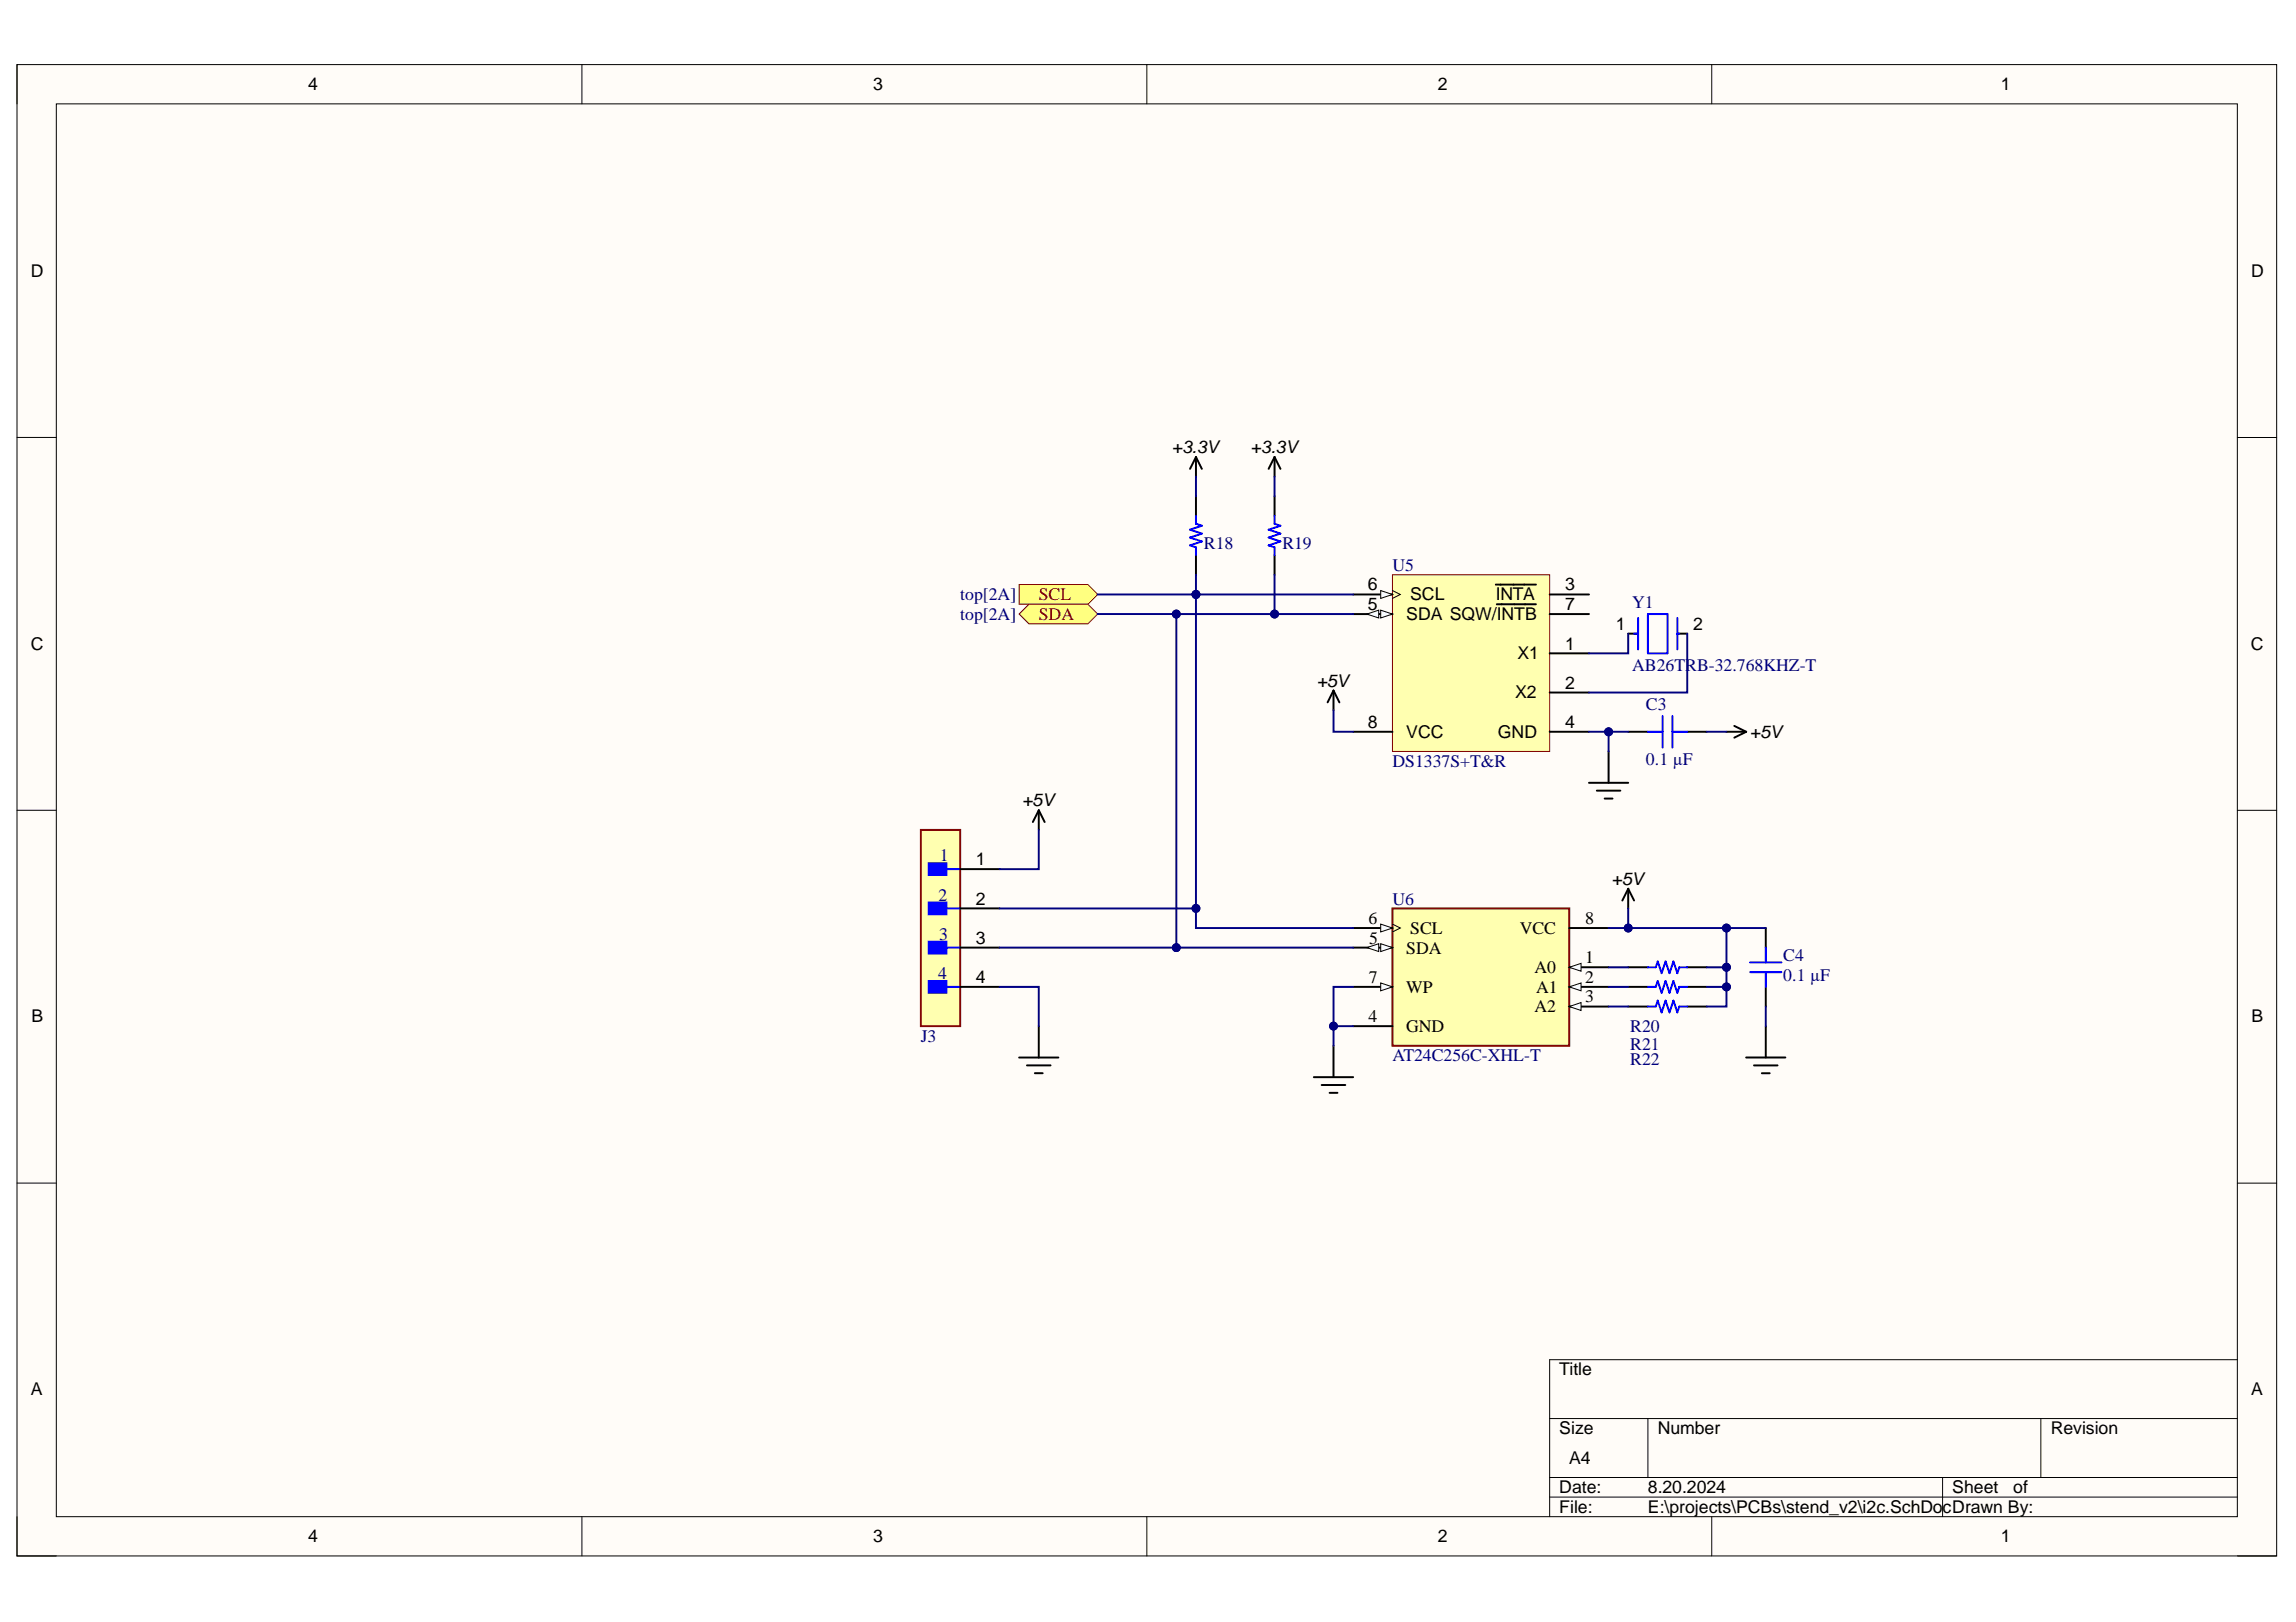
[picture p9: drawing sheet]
<svg xmlns="http://www.w3.org/2000/svg" width="297mm" height="210mm" viewBox="0 0 297 210" stroke-linecap="round" stroke-linejoin="round" font-family="sans-serif">
<defs><g id="words">
<g font-size="2.3">
<text x="39.9" y="11.7">4</text>
<text x="113" y="11.7">3</text>
<text x="186" y="11.7">2</text>
<text x="258.8" y="11.7">1</text>
<text x="4" y="35.8">D</text>
<text x="291.2" y="35.8">D</text>
<text x="151.6" y="58.7">+3.3V</text>
<text x="161.8" y="58.7">+3.3V</text>
<text x="176.9" y="76.4">6</text>
<text x="182.4" y="77.7">SCL</text>
<text x="193.5" y="77.7">INTA</text>
<text x="202.5" y="76.4">3</text>
<text x="176.9" y="79">5</text>
<text x="181.9" y="80.2">SDA SQW/INTB</text>
<text x="202.5" y="79">7</text>
<text x="209" y="81.5">1</text>
<text x="219" y="81.5">2</text>
<text x="4" y="84.1">C</text>
<text x="170.3" y="88.9">+5V</text>
<text x="196.3" y="85.3">X1</text>
<text x="202.5" y="84.1">1</text>
<text x="202.5" y="89.1">2</text>
<text x="291.2" y="84.1">C</text>
<text x="176.9" y="94.2">8</text>
<text x="181.9" y="95.5">VCC</text>
<text x="193.8" y="95.5">GND</text>
<text x="196" y="90.4">X2</text>
<text x="202.5" y="94.2">4</text>
<text x="226.4" y="95.5">+5V</text>
<text x="132.2" y="104.3">+5V</text>
<text x="126.3" y="112">1</text>
<text x="126.3" y="117.1">2</text>
<text x="177" y="119.6">6</text>
<text x="205.1" y="119.6">8</text>
<text x="208.5" y="114.5">+5V</text>
<text x="126.3" y="122.1">3</text>
<text x="177.1" y="122.1">5</text>
<text x="181.9" y="123.4">SDA</text>
<text x="182.4" y="120.9">SCL</text>
<text x="196.6" y="120.9">VCC</text>
<text x="198.5" y="125.9">A0</text>
<text x="205.1" y="124.7">1</text>
<text x="126.3" y="127.2">4</text>
<text x="177.1" y="127.2">7</text>
<text x="181.9" y="128.5">WP</text>
<text x="198.5" y="131">A2</text>
<text x="198.7" y="128.5">A1</text>
<text x="205.1" y="127.2">2</text>
<text x="205.1" y="129.7">3</text>
<text x="4.1" y="132.3">B</text>
<text x="177" y="132.3">4</text>
<text x="181.9" y="133.5">GND</text>
<text x="291.3" y="132.3">B</text>
<text x="201.7" y="178">Title</text>
<text x="4" y="180.5">A</text>
<text x="201.7" y="185.6">Size</text>
<text x="214.5" y="185.6">Number</text>
<text x="265.3" y="185.6">Revision</text>
<text x="291.2" y="180.5">A</text>
<text x="203" y="189.4">A4</text>
<text x="201.7" y="193.2">Date:</text>
<text x="201.7" y="195.8">File:</text>
<text x="213.2" y="193.2">8.20.2024</text>
<text x="213.2" y="195.8">E:\projects\PCBs\stend_v2\i2c.SchDocDrawn By:</text>
<text x="252.6" y="193.2">Sheet</text>
<text x="260.5" y="193.2">of</text>
<text x="39.9" y="199.6">4</text>
<text x="113" y="199.6">3</text>
<text x="186" y="199.6">2</text>
<text x="258.8" y="199.6">1</text>
</g>
<g font-size="2.3" fill="#000080">
<text x="155.8" y="71.1">R18</text>
<text x="165.9" y="71.1">R19</text>
<text x="124.2" y="77.7">top[2A]</text>
<text x="180.2" y="73.9">U5</text>
<text x="124.2" y="80.2">top[2A]</text>
<text x="211.2" y="78.7">Y1</text>
<text x="211.2" y="86.8">AB26TRB-32.768KHZ-T</text>
<text x="212.9" y="91.9">C3</text>
<text x="180.2" y="99.3">DS1337S+T&amp;R</text>
<text x="212.9" y="99">0.1 µF</text>
<text x="121.6" y="111.4">1</text>
<text x="121.4" y="116.5">2</text>
<text x="180.2" y="117.1">U6</text>
<text x="121.5" y="121.6">3</text>
<text x="230.7" y="124.4">C4</text>
<text x="121.4" y="126.7">4</text>
<text x="230.7" y="126.9">0.1 µF</text>
<text x="119.1" y="134.8">J3</text>
<text x="180.2" y="137.3">AT24C256C-XHL-T</text>
<text x="210.9" y="133.5">R20</text>
<text x="210.9" y="137.8">R22</text>
<text x="210.9" y="135.8">R21</text>
</g>
<g font-size="2.3" fill="#800000">
<text x="134.4" y="77.7">SCL</text>
<text x="134.4" y="80.2">SDA</text>
</g>
</g></defs>
<path d="M2.2 8.4h292.3v193h-292.3z" fill-rule="evenodd" fill="#fffcf8"/>
<path d="M2.2 8.4h292.3v193h-292.3z" fill="none" stroke="#000" stroke-width=".13"/>
<path d="M7.3 13.4h282.2v182.9h-282.2z" fill-rule="evenodd" fill="#fffcf8"/>
<g fill="none" stroke="#000" stroke-width=".13">
<path d="M2.2 8.4v5M7.3 13.4h282.2v182.9h-282.2zM75.3 8.4v5M148.4 8.4v5M221.5 8.4v5M2.2 56.6h5.1M289.5 56.6h5M2.2 104.9h5.1M289.5 104.9h5M2.2 153.1h5.1M289.5 153.1h5M289.5 176h-89v20.3"/>
<path d="M2.2 196.3v5.1h5.1M75.3 196.3v5.1M148.4 196.3v5.1M200.5 183.6h89M200.5 191.2h89M200.5 193.7h89M213.2 183.6v7.6M221.5 196.3v5.1M251.3 191.2v5.1M264 183.6v7.6M289.5 201.4h5"/>
</g>
<path d="M119.1 107.4h5.1v25.4h-5.1z" fill-rule="evenodd" fill="#ffffb0"/>
<path d="M119.1 107.4h5.1v25.4h-5.1z" fill="none" stroke="#800000" stroke-width=".25"/>
<path d="M120.1 111.7h2.3v1.5h-2.3z" fill-rule="evenodd" fill="#00f"/>
<path d="M120.1 111.7h2.3v1.5h-2.3zM122.4 112.5h1.8" fill="none" stroke="#00f" stroke-width=".25"/>
<path d="M120.1 116.8h2.3v1.5h-2.3z" fill-rule="evenodd" fill="#00f"/>
<path d="M120.1 116.8h2.3v1.5h-2.3zM122.4 117.6h1.8" fill="none" stroke="#00f" stroke-width=".25"/>
<path d="M120.1 121.9h2.3v1.5h-2.3z" fill-rule="evenodd" fill="#00f"/>
<path d="M120.1 121.9h2.3v1.5h-2.3zM122.4 122.6h1.8" fill="none" stroke="#00f" stroke-width=".25"/>
<path d="M120.1 127h2.3v1.5h-2.3z" fill-rule="evenodd" fill="#00f"/>
<path d="M120.1 127h2.3v1.5h-2.3zM122.4 127.7h1.8" fill="none" stroke="#00f" stroke-width=".25"/>
<path d="M124.2 112.5h5.1M124.2 117.6h5.1M124.2 122.6h5.1M124.2 127.7h5.1" fill="none" stroke="#000" stroke-width=".25"/>
<path d="M180.1 74.4h20.4v22.8h-20.4z" fill-rule="evenodd" fill="#ffffb0"/>
<path d="M180.1 74.4h20.4v22.8h-20.4z" fill="none" stroke="#800000" stroke-width=".13"/>
<path d="M175.1 79.5h5M193.5 75.7h5.2M200.5 76.9h5.1M200.5 84.5h5.1M200.5 89.6h5.1M200.5 94.7h5.1" fill="none" stroke="#000" stroke-width=".25"/>
<path d="M178.6 79l1.5 .5-1.5 .5z" fill="#f8fcff"/>
<path d="M178.6 79l1.5 .5-1.5 .5z" fill="none" stroke="#000" stroke-width=".13"/>
<path d="M176.8 79.5l1.6-.5v1z" fill="#f8fcff"/>
<path d="M176.8 79.5l1.6-.5v1z" fill="none" stroke="#000" stroke-width=".13"/>
<path d="M175.1 76.9h5" fill="none" stroke="#000" stroke-width=".25"/>
<path d="M178.6 76.4l1.5 .5-1.5 .5z" fill="#f8fcff"/>
<path d="M178.6 76.4l1.5 .5-1.5 .5zM180.1 76.4l1.1 .5-1.1 .5" fill="none" stroke="#000" stroke-width=".13"/>
<path d="M193.6 78.2h5.1M200.5 79.5h5.1M175.1 94.7h5" fill="none" stroke="#000" stroke-width=".25"/>
<path d="M180.1 117.6h22.9v17.7h-22.9z" fill-rule="evenodd" fill="#ffffb0"/>
<path d="M180.1 117.6h22.9v17.7h-22.9z" fill="none" stroke="#800000" stroke-width=".25"/>
<path d="M203 120.1h5.1M203 125.2h5.1" fill="none" stroke="#000" stroke-width=".25"/>
<path d="M203 125.2l1.5-.5v1z" fill="#f8fcff"/>
<path d="M203 125.2l1.5-.5v1z" fill="none" stroke="#000" stroke-width=".13"/>
<path d="M203 127.7h5.1" fill="none" stroke="#000" stroke-width=".25"/>
<path d="M203 127.7l1.5-.5v1z" fill="#f8fcff"/>
<path d="M203 127.7l1.5-.5v1z" fill="none" stroke="#000" stroke-width=".13"/>
<path d="M203 130.3h5.1" fill="none" stroke="#000" stroke-width=".25"/>
<path d="M203 130.3l1.5-.6v1.1z" fill="#f8fcff"/>
<path d="M203 130.3l1.5-.6v1.1z" fill="none" stroke="#000" stroke-width=".13"/>
<path d="M175.1 120.1h5" fill="none" stroke="#000" stroke-width=".25"/>
<path d="M178.6 119.6l1.5 .5-1.5 .5z" fill="#f8fcff"/>
<path d="M178.6 119.6l1.5 .5-1.5 .5zM180.1 119.6l1.1 .5-1.1 .5" fill="none" stroke="#000" stroke-width=".13"/>
<path d="M175.1 122.6h5" fill="none" stroke="#000" stroke-width=".25"/>
<path d="M178.6 122.1l1.5 .5-1.5 .5z" fill="#f8fcff"/>
<path d="M178.6 122.1l1.5 .5-1.5 .5z" fill="none" stroke="#000" stroke-width=".13"/>
<path d="M176.8 122.6l1.6-.5v1z" fill="#f8fcff"/>
<path d="M176.8 122.6l1.6-.5v1z" fill="none" stroke="#000" stroke-width=".13"/>
<path d="M175.1 127.7h5" fill="none" stroke="#000" stroke-width=".25"/>
<path d="M178.6 127.2l1.5 .5-1.5 .5z" fill="#f8fcff"/>
<path d="M178.6 127.2l1.5 .5-1.5 .5z" fill="none" stroke="#000" stroke-width=".13"/>
<g fill="none" stroke="#000" stroke-width=".25">
<path d="M172.5 89.4l-.7 1.5M172.5 89.4v2.5M172.5 89.4l.8 1.5M208.1 97.2v4.1M210.6 94.7h2.6M210.6 82h1.3M217 82h1.3M218.3 94.7h2.5M223.4 94.7h2.5M224.4 93.9l1.5 .8M225.9 94.7l-1.5 .8M134.4 104.9v2.5"/>
<path d="M134.4 104.9l-.8 1.5M134.4 104.9l.7 1.5M205.6 101.3h5M206.6 102.3h3M207.6 103.3h1M210.6 115l-.7 1.5M210.6 115l.8 1.5M210.6 115v2.6M131.8 136.9h5.1M132.9 137.9h3M133.9 138.9h1M134.4 132.8v4.1"/>
<path d="M170 139.4h5.1M172.5 135.3v4.1M175.1 132.8h5M210.6 125.2h2.6M210.6 130.3h2.6M210.6 127.7h2.6M218.3 125.2h2.5M218.3 130.3h2.5M218.3 127.7h2.5M225.9 136.9h5.1M226.9 137.9h3.1M227.9 138.9h1.1"/>
<path d="M228.4 120.1v2.5M228.4 127.7v2.6M228.4 132.8v4.1M171 140.4h3M172 141.4h1"/>
</g>
<g fill="none" stroke="#00f" stroke-width=".25">
<path d="M211.9 80v4M213.2 79.5h2.5v5h-2.5zM217 80v4M211.4 82h.5M213.2 94.7h1.9M215.1 92.7v4M216.4 94.7h1.9M216.4 92.7v4M217 82h.3M213.2 125.2h1l.3-.8 .5 1.5 .5-1.5 .5 1.5 .5-1.5 .5 1.5 .3-.7h1M213.2 130.3h1l.3-.8 .5 1.5 .5-1.5 .5 1.5 .5-1.5 .5 1.5 .3-.7h1M213.2 127.7h1l.3-.7 .5 1.5 .5-1.5 .5 1.5 .5-1.5 .5 1.5 .3-.8h1"/>
<path d="M226.4 125.8h4.1M226.4 124.5h4.1M228.4 122.6v1.9M228.4 125.8v1.9"/>
</g>
<path d="M131.8 75.7h8.9l1.3 1.2-1.3 1.3h-8.9z" fill-rule="evenodd" fill="#ffff80"/>
<path d="M131.8 75.7h8.9l1.3 1.2-1.3 1.3h-8.9z" fill="none" stroke="#800000" stroke-width=".13"/>
<path d="M131.8 79.5l1.3-1.3h7.6l1.3 1.3-1.3 1.2h-7.6z" fill-rule="evenodd" fill="#ffff80"/>
<path d="M131.8 79.5l1.3-1.3h7.6l1.3 1.3-1.3 1.2h-7.6z" fill="none" stroke="#800000" stroke-width=".13"/>
<path d="M175.1 79.5h-22.9v43.1h22.9" fill="none" stroke="#000080" stroke-width=".25"/>
<circle cx="152.2" cy="122.6" r=".51" fill="#000080"/>
<circle cx="152.2" cy="122.6" r=".51" fill="none" stroke="#000080" stroke-width=".13"/>
<circle cx="152.2" cy="79.5" r=".51" fill="#000080"/>
<circle cx="152.2" cy="79.5" r=".51" fill="none" stroke="#000080" stroke-width=".13"/>
<circle cx="164.9" cy="79.5" r=".51" fill="#000080"/>
<circle cx="164.9" cy="79.5" r=".51" fill="none" stroke="#000080" stroke-width=".13"/>
<path d="M172.5 91.9v2.8h2.6M210.6 117.6v2.5h-2.5" fill="none" stroke="#000080" stroke-width=".25"/>
<circle cx="210.6" cy="120.1" r=".51" fill="#000080"/>
<circle cx="210.6" cy="120.1" r=".51" fill="none" stroke="#000080" stroke-width=".13"/>
<path d="M208.1 125.2h2.5M208.1 127.7h2.5M208.1 130.3h2.5M210.6 120.1h12.8v5.1h-2.6" fill="none" stroke="#000080" stroke-width=".25"/>
<circle cx="223.4" cy="125.2" r=".51" fill="#000080"/>
<circle cx="223.4" cy="125.2" r=".51" fill="none" stroke="#000080" stroke-width=".13"/>
<circle cx="223.4" cy="120.1" r=".51" fill="#000080"/>
<circle cx="223.4" cy="120.1" r=".51" fill="none" stroke="#000080" stroke-width=".13"/>
<circle cx="210.6" cy="120.1" r=".51" fill="#000080"/>
<circle cx="210.6" cy="120.1" r=".51" fill="none" stroke="#000080" stroke-width=".13"/>
<path d="M223.4 125.2v2.5h-2.6" fill="none" stroke="#000080" stroke-width=".25"/>
<circle cx="223.4" cy="127.7" r=".51" fill="#000080"/>
<circle cx="223.4" cy="127.7" r=".51" fill="none" stroke="#000080" stroke-width=".13"/>
<circle cx="223.4" cy="125.2" r=".51" fill="#000080"/>
<circle cx="223.4" cy="125.2" r=".51" fill="none" stroke="#000080" stroke-width=".13"/>
<path d="M223.4 127.7v2.6h-2.6" fill="none" stroke="#000080" stroke-width=".25"/>
<circle cx="223.4" cy="127.7" r=".51" fill="#000080"/>
<circle cx="223.4" cy="127.7" r=".51" fill="none" stroke="#000080" stroke-width=".13"/>
<path d="M223.4 120.1h5M228.4 130.3v2.5" fill="none" stroke="#000080" stroke-width=".25"/>
<circle cx="223.4" cy="120.1" r=".51" fill="#000080"/>
<circle cx="223.4" cy="120.1" r=".51" fill="none" stroke="#000080" stroke-width=".13"/>
<path d="M175.1 132.8h-2.6v2.5" fill="none" stroke="#000080" stroke-width=".25"/>
<circle cx="172.5" cy="132.8" r=".51" fill="#000080"/>
<circle cx="172.5" cy="132.8" r=".51" fill="none" stroke="#000080" stroke-width=".13"/>
<path d="M175.1 127.7h-2.6v5.1" fill="none" stroke="#000080" stroke-width=".25"/>
<circle cx="172.5" cy="132.8" r=".51" fill="#000080"/>
<circle cx="172.5" cy="132.8" r=".51" fill="none" stroke="#000080" stroke-width=".13"/>
<path d="M205.6 94.7h2.5v2.5" fill="none" stroke="#000080" stroke-width=".25"/>
<circle cx="208.1" cy="94.7" r=".51" fill="#000080"/>
<circle cx="208.1" cy="94.7" r=".51" fill="none" stroke="#000080" stroke-width=".13"/>
<path d="M208.1 94.7h2.5" fill="none" stroke="#000080" stroke-width=".25"/>
<circle cx="208.1" cy="94.7" r=".51" fill="#000080"/>
<circle cx="208.1" cy="94.7" r=".51" fill="none" stroke="#000080" stroke-width=".13"/>
<path d="M210.6 82v2.5h-5M218.3 82v7.6h-12.7M220.8 94.7h2.6M129.3 122.6h22.9" fill="none" stroke="#000080" stroke-width=".25"/>
<circle cx="152.2" cy="122.6" r=".51" fill="#000080"/>
<circle cx="152.2" cy="122.6" r=".51" fill="none" stroke="#000080" stroke-width=".13"/>
<path d="M175.1 76.9h-20.4v40.7" fill="none" stroke="#000080" stroke-width=".25"/>
<circle cx="154.7" cy="117.6" r=".51" fill="#000080"/>
<circle cx="154.7" cy="117.6" r=".51" fill="none" stroke="#000080" stroke-width=".13"/>
<circle cx="154.7" cy="76.9" r=".51" fill="#000080"/>
<circle cx="154.7" cy="76.9" r=".51" fill="none" stroke="#000080" stroke-width=".13"/>
<path d="M129.3 117.6h25.4v2.5h20.4" fill="none" stroke="#000080" stroke-width=".25"/>
<circle cx="154.7" cy="117.6" r=".51" fill="#000080"/>
<circle cx="154.7" cy="117.6" r=".51" fill="none" stroke="#000080" stroke-width=".13"/>
<path d="M142 79.5h10.2M134.4 107.4v5.1h-5.1M129.3 127.7h5.1v5.1" fill="none" stroke="#000080" stroke-width=".25"/>
<circle cx="152.2" cy="79.5" r=".51" fill="#000080"/>
<circle cx="152.2" cy="79.5" r=".51" fill="none" stroke="#000080" stroke-width=".13"/>
<path d="M142 76.9h12.7" fill="none" stroke="#000080" stroke-width=".25"/>
<circle cx="154.7" cy="76.9" r=".51" fill="#000080"/>
<circle cx="154.7" cy="76.9" r=".51" fill="none" stroke="#000080" stroke-width=".13"/>
<path d="M154.7 59.1v2.6M154.7 59.1l-.7 1.6M154.7 59.1l.8 1.6M164.9 59.1v2.6M164.9 59.1l-.8 1.6M164.9 59.1l.8 1.6M154.7 64.2v2.6M154.7 71.8v2.6M164.9 64.2v2.6M164.9 71.8v2.6" fill="none" stroke="#000" stroke-width=".25"/>
<path d="M154.7 66.8v1l.8 .2-1.5 .5 1.5 .6-1.5 .5 1.5 .5-1.5 .5 .7 .2v1M164.9 66.8v1l.8 .2-1.6 .5 1.6 .6-1.6 .5 1.6 .5-1.6 .5 .8 .2v1" fill="none" stroke="#00f" stroke-width=".25"/>
<path d="M154.7 74.4v2.5" fill="none" stroke="#000080" stroke-width=".25"/>
<circle cx="154.7" cy="76.9" r=".51" fill="#000080"/>
<circle cx="154.7" cy="76.9" r=".51" fill="none" stroke="#000080" stroke-width=".13"/>
<path d="M164.9 74.4v5.1" fill="none" stroke="#000080" stroke-width=".25"/>
<circle cx="164.9" cy="79.5" r=".51" fill="#000080"/>
<circle cx="164.9" cy="79.5" r=".51" fill="none" stroke="#000080" stroke-width=".13"/>
<path d="M154.7 61.7v2.5M164.9 61.7v2.5" fill="none" stroke="#000080" stroke-width=".25"/>
<use href="#words"/>
</svg>
